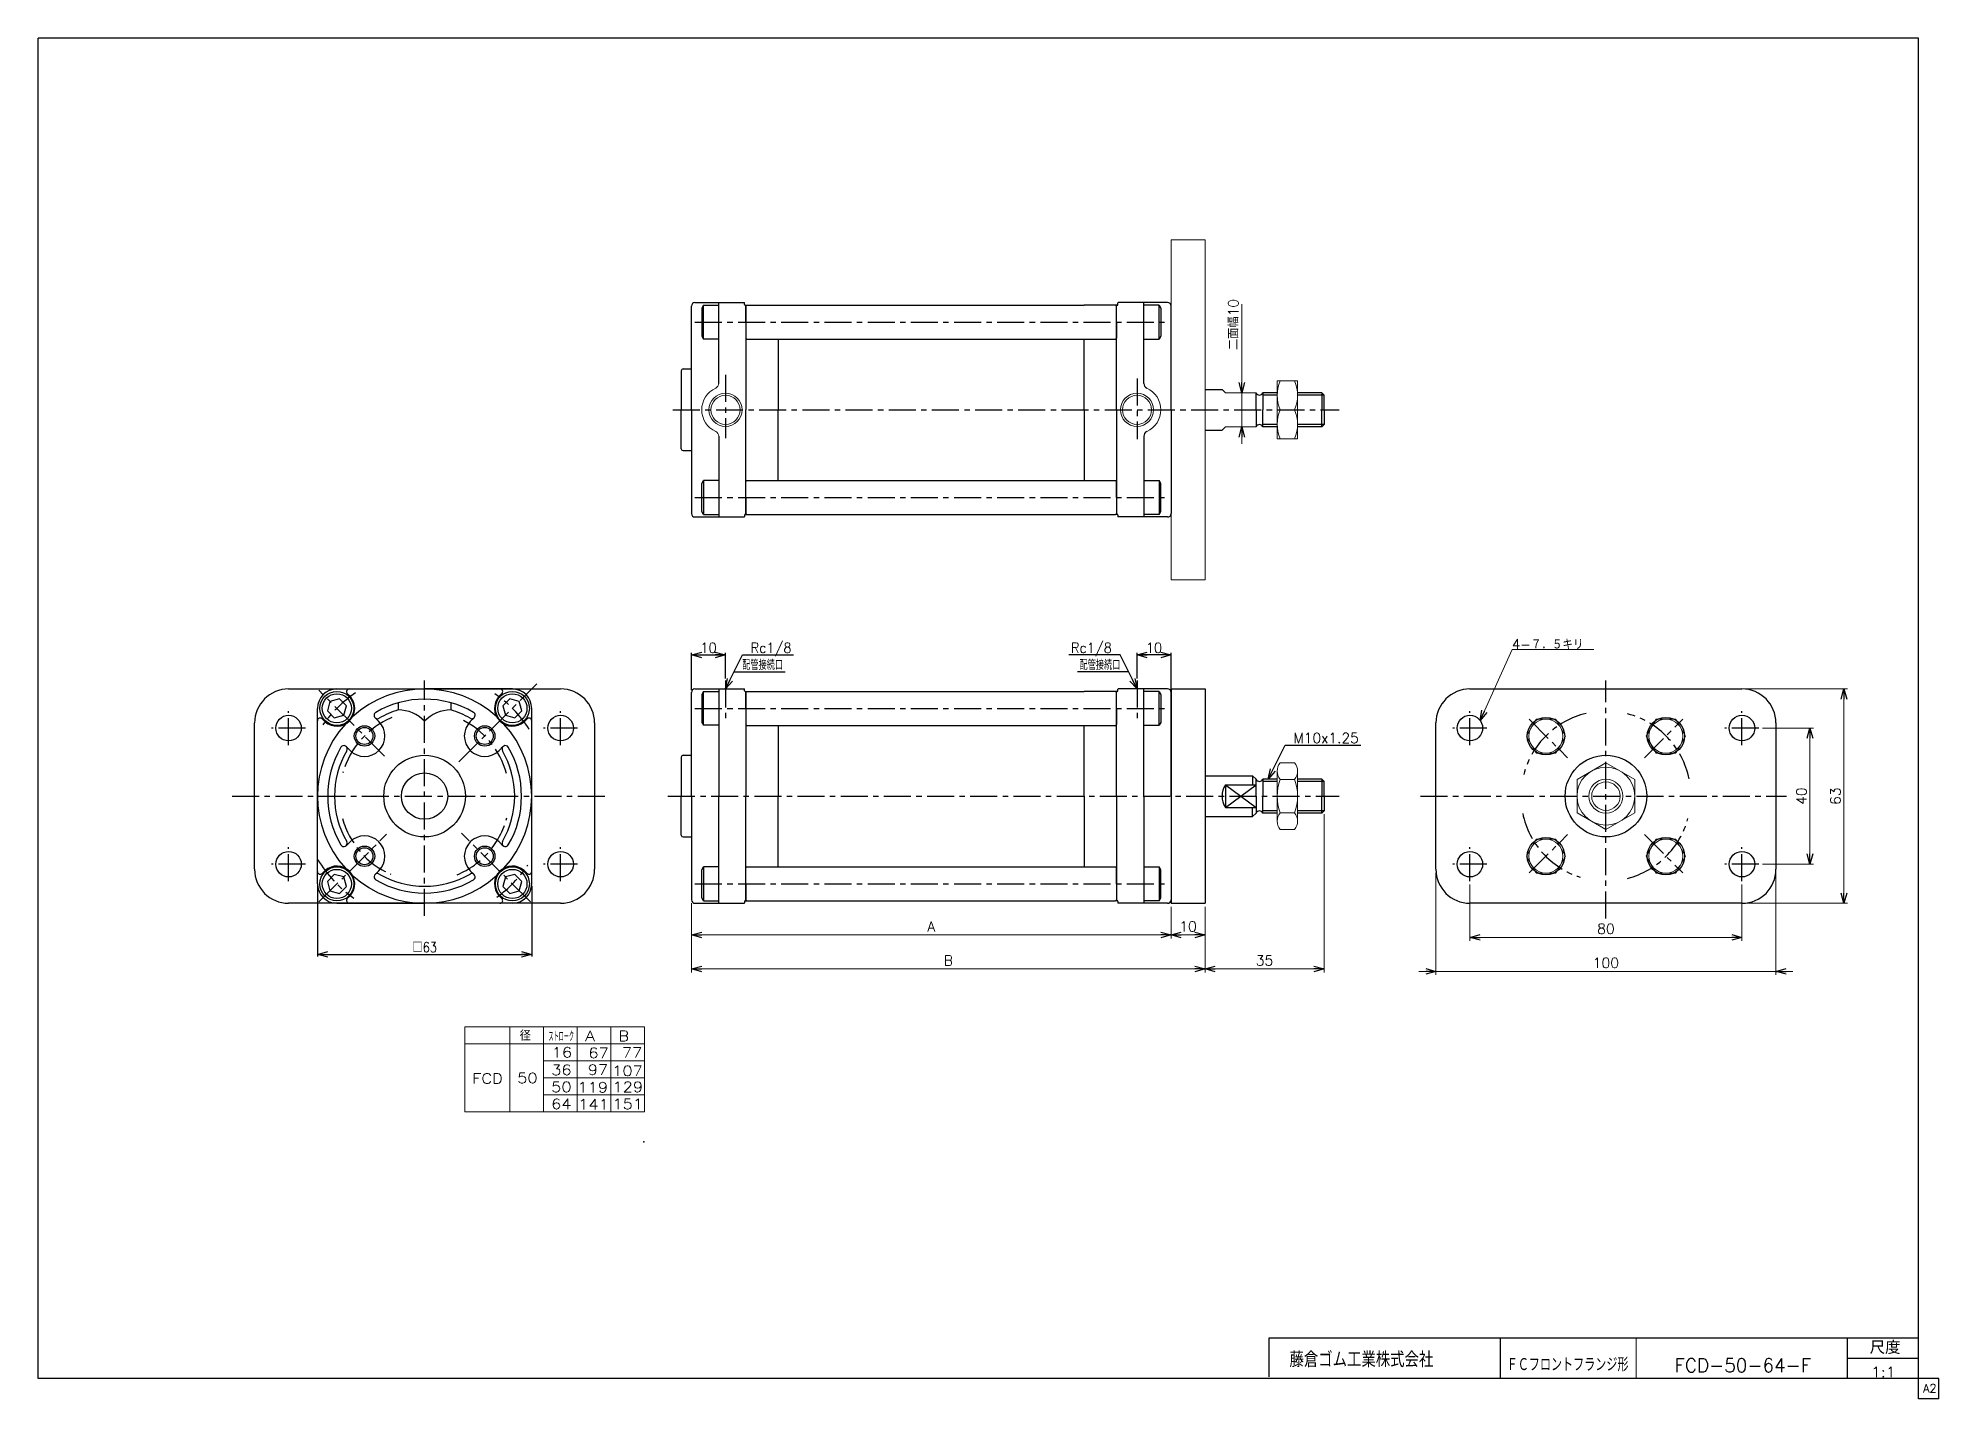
# Model space of a CAD drawing. Header units: millimetres. Extents: x -272 to 287, y -200 to 200.
import ezdxf
from ezdxf.enums import TextEntityAlignment as Align

# ---------------------------------------------------------------- set-up
doc = ezdxf.new("R2010")
doc.units = ezdxf.units.MM
doc.header["$LTSCALE"] = 0.25
doc.header["$PDSIZE"] = 1
doc.linetypes.add('CENTER', pattern=[50.8, 31.75, -6.35, 6.35, -6.35])
doc.layers.add('ZUWAKU', color=7, linetype='Continuous')
doc.styles.add('FdaStyle0', font='txt.shx', dxfattribs={"bigfont": 'bigfont'})
doc.dimstyles.new('DaDimRotatedStyle', dxfattribs={"dimtxt": 3, "dimasz": 3.000002, "dimexe": 1, "dimexo": 1, "dimgap": 1, "dimtad": 3, "dimdsep": 46, "dimtxsty": 'FdaStyle0', "dimblk1": 'OPEN30', "dimblk2": 'OPEN30', "dimsah": 1, "dimcen": 0.09, "dimclrd": 4, "dimclre": 4, "dimclrt": 4, "dimadec": 0, "dimazin": 2, "dimtfac": 1, "dimtdec": 4, "dimtmove": 0, "dimatfit": 0, "dimfxl": 1, "dimarcsym": 0})

msp = doc.modelspace()

# ---------------------------------------------------------------- texts
at = {"color": 4, "style": 'FdaStyle0'}
for s, height, width, p, p2 in [('Rc1/8', 3, 0.8, (-62.43, 19.282), (-50.43, 19.282)), ('Rc1/8', 3, 0.8, (31.77, 19.282), (43.77, 19.282)), ('10', 3, 0.8, (-77.23, 19.282), (-72.43, 19.282)), ('配管接続口', 3, 0.666667, (-64.93, 14.282), (-52.93, 14.282)), ('配管接続口', 3, 0.666667, (34.27, 14.282), (46.27, 14.282)), ('10', 3, 0.8, (53.77, 19.282), (58.57, 19.282)), ('M10x1.25', 3, 0.8, (97.181, -7.218), (116.381, -7.218)), ('□63', 3, 0.75, (-161.92, -68.718), (-154.72, -68.718)), ('   径', 3, 0.952381, (-139.068, -94.665), (-127.068, -94.665)), ('ストローク', 3, 0.416667, (-121.883, -94.917), (-114.383, -94.917)), ('ＦＣフロントフランジ形', 4, 0.619377, (159.889, -191.883), (195.689, -191.883)), ('FCD-50-64-F', 4, 0.820408, (209.202, -192.102), (249.402, -192.102)), ('1:1', 3, 0.8, (267.026, -193.595), (274.226, -193.595))]:
    msp.add_text(s, height=height, dxfattribs=dict(at, width=width)).set_placement(p, p2, align=Align.FIT)
for s, p, p2 in [('A', (-111.157, -94.793), (-108.157, -94.793)), ('B', (-101.258, -94.793), (-98.258, -94.793)), ('16', (-120.953, -99.619), (-114.953, -99.619)), ('67', (-110.17, -99.793), (-104.17, -99.793)), ('77', (-100.309, -99.687), (-94.309, -99.687)), ('FCD', (-144.309, -107.293), (-135.309, -107.293)), ('50', (-131.08, -107.167), (-125.08, -107.167)), ('36', (-121.082, -104.793), (-115.082, -104.793)), ('97', (-110.342, -104.721), (-104.342, -104.721)), ('107', (-103.144, -105.06), (-94.144, -105.06)), ('50', (-121.109, -109.793), (-115.109, -109.793)), ('64', (-121.109, -114.793), (-115.109, -114.793)), ('119', (-113.36, -109.894), (-104.36, -109.894)), ('129', (-103.082, -109.793), (-94.082, -109.793)), ('151', (-103.082, -114.793), (-94.082, -114.793)), ('141', (-113.152, -114.894), (-104.152, -114.894))]:
    msp.add_text(s, height=3, dxfattribs=at).set_placement(p, p2, align=Align.FIT)
at = {"layer": 'ZUWAKU', "color": 4, "style": 'FdaStyle0'}
for s, height, width, p, p2 in [('尺度', 3.8, 0.749175, (266.615, -186.78), (275.695, -186.78)), ('藤倉ゴム工業株式会社', 4.5, 0.652778, (96.013, -190.657), (138.313, -190.657))]:
    msp.add_text(s, height=height, dxfattribs=dict(at, width=width)).set_placement(p, p2, align=Align.FIT)
at = {"layer": 'ZUWAKU', "color": 7, "style": 'FdaStyle0', "width": 0.8}
msp.add_text('A2', height=2.5, dxfattribs=at).set_placement((282.307, -198.125), (286.307, -198.125), align=Align.FIT)

# ---------------------------------------------------------------- blocks, each defined once
blk = doc.blocks.new('_OPEN30')
at = {"color": 0, "linetype": 'ByBlock', "lineweight": -2}
for p, q in [((-1, 0.267949), (0, 0)), ((0, 0), (-1, -0.267949)), ((0, 0), (-1, 0))]:
    blk.add_line(p, q, dxfattribs=at)
blk = doc.blocks.new('DC_GROUP_Φ50_1')
at = {"color": 4, "linetype": 'Continuous', "lineweight": 13}
for p, q in [((92.39, -15.46), (92.39, -30.18)), ((93.29, -13), (97.49, -13)), ((98.39, -15.46), (98.39, -30.18)), ((97.49, -17.91), (93.29, -17.91)), ((93.29, -27.73), (97.49, -27.73)), ((93.29, -32.63), (97.49, -32.63))]:
    blk.add_line(p, q, dxfattribs=at)
for centre, radius, start, end in [((96.17, -15.46), 3.78, 139.5701, 220.4299), ((94.61, -15.46), 3.78, 319.5701, 40.4299), ((106.17, -22.82), 13.78, 159.1359, 200.8641), ((84.61, -22.82), 13.78, 339.1359, 20.8641), ((96.17, -30.18), 3.78, 139.5701, 220.4299), ((94.61, -30.18), 3.78, 319.5701, 40.4299)]:
    blk.add_arc(centre, radius, start, end, dxfattribs=at)
blk = doc.blocks.new('DC_GROUP_Φ50_2')
at = {"color": 4, "linetype": 'Continuous', "lineweight": 13}
for p, q in [((189.06, -13), (180.56, -17.91)), ((197.56, -17.91), (189.06, -13)), ((180.56, -17.91), (180.56, -27.73)), ((197.56, -27.73), (197.56, -17.91)), ((180.56, -27.73), (189.06, -32.63)), ((189.06, -32.63), (197.56, -27.73))]:
    blk.add_line(p, q, dxfattribs=at)
for radius in [8.5, 5, 4.19]:
    blk.add_circle((189.06, -22.82), radius, dxfattribs=at)
blk = doc.blocks.new('DC_GROUP_Φ50_3')
at = {"color": 4, "linetype": 'Continuous', "lineweight": 13}
for p, q in [((168.54, -0.18), (165.66, -5.18)), ((165.66, -5.18), (168.54, -10.18)), ((174.32, -0.18), (168.54, -0.18)), ((177.21, -5.18), (174.32, -0.18)), ((174.32, -10.18), (177.21, -5.18)), ((168.54, -10.18), (174.32, -10.18))]:
    blk.add_line(p, q, dxfattribs=at)
blk.add_circle((171.43, -5.18), 5, dxfattribs=at)
blk = doc.blocks.new('DC_GROUP_Φ50_4')
at = {"color": 4, "linetype": 'Continuous', "lineweight": 13}
for p, q in [((168.54, -35.45), (165.66, -40.45)), ((174.32, -35.45), (168.54, -35.45)), ((177.21, -40.45), (174.32, -35.45)), ((165.66, -40.45), (168.54, -45.45)), ((174.32, -45.45), (177.21, -40.45)), ((168.54, -45.45), (174.32, -45.45))]:
    blk.add_line(p, q, dxfattribs=at)
blk.add_circle((171.43, -40.45), 5, dxfattribs=at)
blk = doc.blocks.new('DC_GROUP_Φ50_5')
at = {"color": 4, "linetype": 'Continuous', "lineweight": 13}
for p, q in [((203.81, -35.45), (200.92, -40.45)), ((209.59, -35.45), (203.81, -35.45)), ((212.47, -40.45), (209.59, -35.45)), ((200.92, -40.45), (203.81, -45.45)), ((209.59, -45.45), (212.47, -40.45)), ((203.81, -45.45), (209.59, -45.45))]:
    blk.add_line(p, q, dxfattribs=at)
blk.add_circle((206.7, -40.45), 5, dxfattribs=at)
blk = doc.blocks.new('DC_GROUP_Φ50_6')
at = {"color": 4, "linetype": 'Continuous', "lineweight": 13}
for p, q in [((203.81, -0.18), (200.92, -5.18)), ((200.92, -5.18), (203.81, -10.18)), ((209.59, -0.18), (203.81, -0.18)), ((212.47, -5.18), (209.59, -0.18)), ((209.59, -10.18), (212.47, -5.18)), ((203.81, -10.18), (209.59, -10.18))]:
    blk.add_line(p, q, dxfattribs=at)
blk.add_circle((206.7, -5.18), 5, dxfattribs=at)
blk = doc.blocks.new('*D7')
at = {"color": 4, "linetype": 'Continuous', "lineweight": 13}
for p, q in [((149.06, -48.82), (149.06, -65.32)), ((229.06, -48.82), (229.06, -65.32)), ((149.06, -64.32), (229.06, -64.32))]:
    blk.add_line(p, q, dxfattribs=at)
at = {"color": 4, "xscale": 3.000002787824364, "yscale": 2.999989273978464}
for p, rotation in [((149.06, -64.32), 180), ((229.06, -64.32), 360)]:
    blk.add_blockref('_OPEN30', p, dxfattribs=dict(at, rotation=rotation))
at = {"color": 4, "insert": (189.06, -63.32), "char_height": 3, "width": 11.25, "attachment_point": 8, "style": 'FdaStyle0'}
blk.add_mtext('\\T1.00;80', dxfattribs=at)
blk = doc.blocks.new('*D8')
at = {"color": 4, "linetype": 'Continuous', "lineweight": 13}
for p, q in [((235.06, -2.82), (250.06, -2.82)), ((249.06, -42.82), (249.06, -2.82)), ((235.06, -42.82), (250.06, -42.82))]:
    blk.add_line(p, q, dxfattribs=at)
at = {"color": 4, "xscale": 3.000002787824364, "yscale": 2.999989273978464}
for p, rotation in [((249.06, -2.82), 90), ((249.06, -42.82), 270)]:
    blk.add_blockref('_OPEN30', p, dxfattribs=dict(at, rotation=rotation))
at = {"color": 4, "insert": (248.06, -22.82), "char_height": 3, "width": 11.25, "attachment_point": 8, "rotation": 90, "style": 'FdaStyle0'}
blk.add_mtext('\\T1.00;40', dxfattribs=at)
blk = doc.blocks.new('*D9')
at = {"color": 4, "linetype": 'Continuous', "lineweight": 13}
for p, q in [((230.06, 8.68), (260.06, 8.68)), ((259.06, -54.32), (259.06, 8.68)), ((230.06, -54.32), (260.06, -54.32))]:
    blk.add_line(p, q, dxfattribs=at)
at = {"color": 4, "xscale": 3.000002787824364, "yscale": 2.999989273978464}
for p, rotation in [((259.06, 8.68), 90), ((259.06, -54.32), 270)]:
    blk.add_blockref('_OPEN30', p, dxfattribs=dict(at, rotation=rotation))
at = {"color": 4, "insert": (258.06, -22.82), "char_height": 3, "width": 11.25, "attachment_point": 8, "rotation": 90, "style": 'FdaStyle0'}
blk.add_mtext('\\T1.00;63', dxfattribs=at)
blk = doc.blocks.new('DA_IMAGEDIMGROUP_1')
at = {"color": 4, "linetype": 'Continuous', "lineweight": 13}
for p, q in [((139.06, -45.32), (139.06, -75.32)), ((239.06, -45.32), (239.06, -75.32)), ((134.06, -74.32), (139.06, -74.32)), ((139.06, -74.32), (239.06, -74.32)), ((244.06, -74.32), (239.06, -74.32))]:
    blk.add_line(p, q, dxfattribs=at)
at = {"color": 4, "xscale": 3.000002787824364, "yscale": 2.999989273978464}
for p, rotation in [((139.06, -74.32), 360), ((239.06, -74.32), 180)]:
    blk.add_blockref('_OPEN30', p, dxfattribs=dict(at, rotation=rotation))
at = {"color": 4, "insert": (189.06, -73.32), "char_height": 3, "width": 15, "attachment_point": 8, "style": 'FdaStyle0'}
blk.add_mtext('\\T1.00;100', dxfattribs=at)
blk = doc.blocks.new('*D11')
at = {"color": 4, "linetype": 'Continuous', "lineweight": 13}
for p, q in [((-79.83, -54.32), (-79.83, -64.62)), ((61.17, -55.32), (61.17, -64.62)), ((-79.83, -63.62), (61.17, -63.62))]:
    blk.add_line(p, q, dxfattribs=at)
at = {"color": 4, "xscale": 3.000002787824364, "yscale": 2.999989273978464}
for p, rotation in [((-79.83, -63.62), 180), ((61.17, -63.62), 360)]:
    blk.add_blockref('_OPEN30', p, dxfattribs=dict(at, rotation=rotation))
at = {"color": 4, "insert": (-9.33, -62.62), "char_height": 3, "width": 7.5, "attachment_point": 8, "style": 'FdaStyle0'}
blk.add_mtext('\\T1.00;A', dxfattribs=at)
blk = doc.blocks.new('*D12')
at = {"color": 4, "linetype": 'Continuous', "lineweight": 13}
for p, q in [((61.17, -55.32), (61.17, -64.62)), ((71.17, -55.32), (71.17, -64.62)), ((61.17, -63.62), (71.17, -63.62))]:
    blk.add_line(p, q, dxfattribs=at)
at = {"color": 4, "xscale": 3.000002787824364, "yscale": 2.999989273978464}
for p, rotation in [((61.17, -63.62), 180), ((71.17, -63.62), 360)]:
    blk.add_blockref('_OPEN30', p, dxfattribs=dict(at, rotation=rotation))
at = {"color": 4, "insert": (66.17, -62.62), "char_height": 3, "width": 11.25, "attachment_point": 8, "style": 'FdaStyle0'}
blk.add_mtext('\\T1.00;10', dxfattribs=at)
blk = doc.blocks.new('*D13')
at = {"color": 4, "linetype": 'Continuous', "lineweight": 13}
for p, q in [((-79.83, -54.32), (-79.83, -74.62)), ((71.17, -55.32), (71.17, -74.62)), ((-79.83, -73.62), (71.17, -73.62))]:
    blk.add_line(p, q, dxfattribs=at)
at = {"color": 4, "xscale": 3.000002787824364, "yscale": 2.999989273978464}
for p, rotation in [((-79.83, -73.62), 180), ((71.17, -73.62), 360)]:
    blk.add_blockref('_OPEN30', p, dxfattribs=dict(at, rotation=rotation))
at = {"color": 4, "insert": (-4.33, -72.62), "char_height": 3, "width": 7.5, "attachment_point": 8, "style": 'FdaStyle0'}
blk.add_mtext('\\T1.00;B', dxfattribs=at)
blk = doc.blocks.new('*D14')
at = {"color": 4, "linetype": 'Continuous', "lineweight": 13}
for p, q in [((106.17, -28.14), (106.17, -74.62)), ((71.17, -55.32), (71.17, -74.62)), ((71.17, -73.62), (106.17, -73.62))]:
    blk.add_line(p, q, dxfattribs=at)
at = {"color": 4, "xscale": 3.000002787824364, "yscale": 2.999989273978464}
for p, rotation in [((71.17, -73.62), 180), ((106.17, -73.62), 360)]:
    blk.add_blockref('_OPEN30', p, dxfattribs=dict(at, rotation=rotation))
at = {"color": 4, "insert": (88.67, -72.62), "char_height": 3, "width": 11.25, "attachment_point": 8, "style": 'FdaStyle0'}
blk.add_mtext('\\T1.00;35', dxfattribs=at)
blk = doc.blocks.new('DC_GROUP_Φ50_7')
at = {"color": 4, "linetype": 'Continuous', "lineweight": 13}
for p, q in [((152.11, -0.62), (161.46, 20.31)), ((161.46, 20.31), (185.46, 20.31))]:
    blk.add_line(p, q, dxfattribs=at)
at = {"color": 4, "xscale": 3.000002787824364, "yscale": 2.999989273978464, "rotation": 245.931555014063}
blk.add_blockref('_OPEN30', (152.11, -0.62), dxfattribs=at)
at = {"color": 4, "style": 'FdaStyle0', "width": 0.875}
blk.add_text('4-７．５キリ', height=3, dxfattribs=at).set_placement((161.46, 20.31), (182.46, 20.31), align=Align.FIT)
blk = doc.blocks.new('DC_GROUP_Φ50_8')
at = {"color": 4, "linetype": 'Continuous', "lineweight": 13}
for p, q in [((98.39, 99.22), (92.39, 99.22)), ((92.39, 99.22), (92.39, 82.22)), ((98.39, 82.22), (98.39, 99.22)), ((93.29, 90.72), (97.5, 90.72)), ((92.39, 82.22), (98.39, 82.22))]:
    blk.add_line(p, q, dxfattribs=at)
for centre, start, end in [((102.84, 94.97), 156.0093, 203.9907), ((87.95, 94.97), 336.0093, 23.9907), ((102.84, 86.47), 156.0093, 203.9907), ((87.95, 86.47), 336.0093, 23.9907)]:
    blk.add_arc(centre, 10.45, start, end, dxfattribs=at)
blk = doc.blocks.new('DA_IMAGEDIMGROUP_2')
at = {"color": 4, "linetype": 'Continuous', "lineweight": 13}
for p, q in [((82, 121.78), (82, 95.72)), ((82, 85.72), (82, 95.72)), ((82, 80.72), (82, 85.72))]:
    blk.add_line(p, q, dxfattribs=at)
at = {"color": 4, "xscale": 3.000002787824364, "yscale": 2.999989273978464}
for p, rotation in [((82, 95.72), 270), ((82, 85.72), 90)]:
    blk.add_blockref('_OPEN30', p, dxfattribs=dict(at, rotation=rotation))
at = {"color": 4, "insert": (81, 108.28), "char_height": 3, "width": 22.5, "attachment_point": 7, "rotation": 90, "style": 'FdaStyle0'}
blk.add_mtext('\\T1.00;二面幅10', dxfattribs=at)

# ---------------------------------------------------------------- dimensions: what is measured, and where the dimension line sits
at = {"linetype": 'Continuous', "lineweight": 13}
for base, p1, p2, picture, middle in [((259.065, 8.682), (229.065, -54.318), (229.065, 8.682), '*D9', (259.065, -22.818)), ((249.065, -2.818), (234.065, -42.818), (234.065, -2.818), '*D8', (249.065, -22.818))]:
    dim = msp.add_linear_dim(base=base, p1=p1, p2=p2, angle=90, dimstyle='DaDimRotatedStyle', override={"dimtxt": 3, "dimasz": 3.000002, "dimexe": 1, "dimexo": 1, "dimgap": 1, "dimtad": 3, "dimtih": 0, "dimtoh": 0, "dimdec": 2, "dimzin": 8, "dimtxsty": 'FdaStyle0', "dimblk1": 'OPEN30', "dimblk2": 'OPEN30', "dimsah": 1, "dimclrd": 4, "dimclre": 4, "dimclrt": 4, "dimazin": 2, "dimtofl": 1, "dimatfit": 0, "dimtolj": 0, "dimtzin": 8}, dxfattribs=at)
    dim.commit()
    dim.dimension.update_dxf_attribs({"geometry": picture, "text_midpoint": middle})
for base, p1, p2, picture, middle in [((106.17, -73.618), (71.17, -54.318), (106.17, -27.143), '*D14', (88.67, -73.618)), ((229.065, -64.318), (149.065, -47.818), (229.065, -47.818), '*D7', (189.065, -64.318)), ((71.17, -63.618), (61.17, -54.318), (71.17, -54.318), '*D12', (66.17, -63.618))]:
    dim = msp.add_linear_dim(base=base, p1=p1, p2=p2, dimstyle='DaDimRotatedStyle', override={"dimtxt": 3, "dimasz": 3.000002, "dimexe": 1, "dimexo": 1, "dimgap": 1, "dimtad": 3, "dimtih": 0, "dimtoh": 0, "dimdec": 2, "dimzin": 8, "dimtxsty": 'FdaStyle0', "dimblk1": 'OPEN30', "dimblk2": 'OPEN30', "dimsah": 1, "dimclrd": 4, "dimclre": 4, "dimclrt": 4, "dimazin": 2, "dimtofl": 1, "dimatfit": 0, "dimtolj": 0, "dimtzin": 8}, dxfattribs=at)
    dim.commit()
    dim.dimension.update_dxf_attribs({"geometry": picture, "text_midpoint": middle})
for base, p2, text, picture, middle in [((61.17, -63.618), (61.17, -54.318), 'A', '*D11', (-9.33, -63.618)), ((71.17, -73.618), (71.17, -54.318), 'B', '*D13', (-4.33, -73.618))]:
    dim = msp.add_linear_dim(base=base, p1=(-79.83, -53.318), p2=p2, text=text, dimstyle='DaDimRotatedStyle', override={"dimtxt": 3, "dimasz": 3.000002, "dimexe": 1, "dimexo": 1, "dimgap": 1, "dimtad": 3, "dimtih": 0, "dimtoh": 0, "dimdec": 2, "dimzin": 8, "dimtxsty": 'FdaStyle0', "dimblk1": 'OPEN30', "dimblk2": 'OPEN30', "dimsah": 1, "dimclrd": 4, "dimclre": 4, "dimclrt": 4, "dimazin": 2, "dimtofl": 1, "dimatfit": 0, "dimtolj": 0, "dimtzin": 8}, dxfattribs=at)
    dim.commit()
    dim.dimension.update_dxf_attribs({"geometry": picture, "text_midpoint": middle})

# ---------------------------------------------------------------- linework, layer by layer
at = {"color": 4, "linetype": 'Continuous', "lineweight": 13}
for p, q in [((61.17, 40.725), (61.17, 140.725)), ((71.17, 140.725), (61.17, 140.725)), ((71.17, 40.725), (71.17, 140.725)), ((77.17, 95.725), (76.17, 96.725)), ((86.17, 95.725), (77.17, 95.725)), ((92.391, 95.725), (92.391, 85.725)), ((76.17, 84.725), (77.17, 85.725)), ((86.17, 85.725), (77.17, 85.725)), ((71.17, 40.725), (61.17, 40.725)), ((92.391, -17.818), (92.391, -27.818)), ((-146.491, -90.583), (-93.686, -90.583)), ((-146.491, -90.583), (-146.491, -115.583)), ((-133.281, -90.583), (-133.281, -115.583)), ((-123.382, -90.583), (-123.382, -115.583)), ((-113.484, -90.583), (-113.484, -115.583)), ((-103.585, -90.583), (-103.585, -115.583)), ((-93.686, -90.583), (-93.686, -115.583)), ((-146.491, -95.583), (-93.686, -95.583)), ((-123.382, -100.583), (-93.686, -100.583)), ((-123.359, -105.583), (-93.686, -105.583)), ((-123.382, -110.583), (-93.686, -110.583)), ((-146.491, -115.583), (-93.686, -115.583))]:
    msp.add_line(p, q, dxfattribs=at)
at = {"color": 4, "linetype": 'Continuous', "lineweight": 25}
for p, q in [((-79.83, 102.725), (-79.83, 121.225)), ((-79.83, 90.725), (-79.83, 121.225)), ((-79.83, 102.725), (-79.83, 121.225)), ((-79.83, 90.725), (-79.83, 121.225)), ((-78.83, 122.225), (-64.33, 122.225)), ((-78.83, 122.225), (-71.83, 122.225)), ((-78.83, 122.225), (-64.33, 122.225)), ((-78.83, 122.225), (-71.83, 122.225)), ((-76.325, 121.511), (-76.83, 120.638)), ((-76.325, 121.511), (-76.83, 120.638)), ((-76.83, 120.638), (-76.83, 112.412)), ((-76.83, 120.638), (-76.83, 112.412)), ((-76.325, 121.511), (-71.83, 121.511)), ((-76.325, 111.538), (-76.325, 121.511)), ((-76.325, 121.511), (-71.83, 121.511)), ((-76.325, 111.538), (-76.325, 121.511)), ((-71.83, 98.471), (-71.83, 122.298)), ((-71.83, 122.225), (-64.33, 122.225)), ((-71.83, 122.225), (-64.33, 122.225)), ((-64.23, 121.675), (-64.23, 122.125)), ((-64.23, 121.675), (-64.23, 122.125)), ((-64.23, 121.675), (-64.23, 122.125)), ((-64.23, 121.675), (-64.23, 122.125)), ((-64.03, 121.475), (-54.33, 121.475)), ((-64.03, 121.475), (-63.58, 121.475)), ((-64.03, 121.475), (-54.33, 121.475)), ((-64.03, 121.475), (-63.58, 121.475)), ((-63.83, 121.475), (-63.83, 90.725)), ((-63.53, 121.475), (-63.83, 121.175)), ((-63.83, 121.475), (-63.83, 90.725)), ((-63.53, 121.475), (-63.83, 121.175)), ((-63.83, 116.525), (-63.83, 121.225)), ((-63.83, 116.525), (-63.83, 121.225)), ((-54.33, 121.475), (35.67, 121.475)), ((-54.33, 121.475), (35.67, 121.475)), ((45.37, 121.475), (35.67, 121.475)), ((45.37, 121.475), (35.67, 121.475)), ((45.17, 121.175), (44.87, 121.475)), ((45.17, 121.175), (44.87, 121.475)), ((45.37, 121.475), (44.92, 121.475)), ((45.37, 121.475), (44.92, 121.475)), ((45.17, 90.725), (45.17, 121.475)), ((45.17, 90.725), (45.17, 121.475)), ((45.17, 116.525), (45.17, 121.225)), ((45.17, 116.525), (45.17, 121.225)), ((45.57, 121.675), (45.57, 122.125)), ((45.57, 121.675), (45.57, 122.125)), ((45.57, 121.675), (45.57, 122.125)), ((45.57, 121.675), (45.57, 122.125)), ((60.17, 122.225), (45.67, 122.225)), ((53.17, 122.225), (45.67, 122.225)), ((60.17, 122.225), (45.67, 122.225)), ((53.17, 122.225), (45.67, 122.225)), ((53.17, 98.471), (53.17, 122.298)), ((53.17, 98.471), (53.17, 122.298)), ((60.17, 122.225), (53.17, 122.225)), ((60.17, 122.225), (53.17, 122.225)), ((57.666, 121.511), (53.17, 121.511)), ((57.666, 121.511), (53.17, 121.511)), ((57.666, 121.511), (58.17, 120.638)), ((57.666, 111.538), (57.666, 121.511)), ((57.666, 121.511), (58.17, 120.638)), ((57.666, 111.538), (57.666, 121.511)), ((58.17, 120.638), (58.17, 112.412)), ((58.17, 120.638), (58.17, 112.412)), ((61.17, 102.725), (61.17, 121.225)), ((61.17, 90.725), (61.17, 121.225)), ((61.17, 102.725), (61.17, 121.225)), ((61.17, 90.725), (61.17, 121.225)), ((61.17, 90.725), (61.17, 121.225)), ((-76.83, 112.412), (-76.325, 111.538)), ((-76.83, 112.412), (-76.325, 111.538)), ((-63.83, 116.525), (-63.83, 111.825)), ((-63.83, 116.525), (-63.83, 111.825)), ((-63.53, 111.525), (-63.83, 111.825)), ((-63.53, 111.525), (-63.83, 111.825)), ((44.87, 111.525), (45.17, 111.825)), ((44.87, 111.525), (45.17, 111.825)), ((45.17, 116.525), (45.17, 111.825)), ((45.17, 116.525), (45.17, 111.825)), ((58.17, 112.412), (57.666, 111.538)), ((58.17, 112.412), (57.666, 111.538)), ((-71.83, 111.538), (-76.325, 111.538)), ((-71.83, 111.538), (-76.325, 111.538)), ((-63.53, 111.525), (44.87, 111.525)), ((-63.53, 111.525), (44.87, 111.525)), ((-54.33, 111.525), (-54.33, 90.725)), ((-54.33, 111.525), (-54.33, 90.725)), ((35.67, 90.725), (35.67, 111.525)), ((35.67, 90.725), (35.67, 111.525)), ((53.17, 111.538), (57.666, 111.538)), ((53.17, 111.538), (57.666, 111.538)), ((-82.83, 102.225), (-82.83, 90.725)), ((-82.83, 102.225), (-82.83, 90.725)), ((-82.33, 102.725), (-79.83, 102.725)), ((-82.33, 102.725), (-79.83, 102.725)), ((71.17, 96.725), (76.17, 96.725)), ((86.17, 90.725), (86.17, 95.725)), ((86.17, 90.725), (86.17, 95.725)), ((92.391, 95.725), (88.17, 95.725)), ((88.17, 95.725), (88.17, 90.725)), ((92.391, 95.725), (88.17, 95.725)), ((88.17, 95.725), (88.17, 90.725)), ((92.391, 95.05), (88.17, 95.05)), ((92.391, 95.05), (88.17, 95.05)), ((105.495, 95.725), (98.391, 95.725)), ((106.17, 95.05), (98.391, 95.05)), ((105.495, 95.725), (100.391, 95.725)), ((106.17, 95.05), (100.391, 95.05)), ((106.17, 95.05), (105.495, 95.725)), ((105.495, 95.725), (105.495, 90.725)), ((106.17, 95.05), (105.495, 95.725)), ((105.495, 95.725), (105.495, 90.725)), ((106.17, 90.725), (106.17, 95.05)), ((106.17, 90.725), (106.17, 95.05)), ((-82.83, 79.225), (-82.83, 90.725)), ((-82.83, 79.225), (-82.83, 90.725)), ((-79.83, 90.725), (-79.83, 60.225)), ((-79.83, 90.725), (-79.83, 60.225)), ((-63.83, 59.975), (-63.83, 90.725)), ((-63.83, 59.975), (-63.83, 90.725)), ((-54.33, 69.925), (-54.33, 90.725)), ((-54.33, 69.925), (-54.33, 90.725)), ((35.67, 90.725), (35.67, 69.925)), ((35.67, 90.725), (35.67, 69.925)), ((45.17, 90.725), (45.17, 59.975)), ((45.17, 90.725), (45.17, 59.975)), ((61.17, 90.725), (61.17, 60.225)), ((61.17, 90.725), (61.17, 60.225)), ((61.17, 90.725), (61.17, 60.225)), ((86.17, 90.725), (86.17, 85.725)), ((86.17, 90.725), (86.17, 85.725)), ((88.17, 85.725), (88.17, 90.725)), ((88.17, 85.725), (88.17, 90.725)), ((105.495, 85.725), (105.495, 90.725)), ((105.495, 85.725), (105.495, 90.725)), ((106.17, 90.725), (106.17, 86.4)), ((106.17, 90.725), (106.17, 86.4)), ((71.17, 84.725), (76.17, 84.725)), ((92.391, 86.4), (88.17, 86.4)), ((92.391, 86.4), (88.17, 86.4)), ((92.391, 85.725), (88.17, 85.725)), ((92.391, 85.725), (88.17, 85.725)), ((106.17, 86.4), (98.391, 86.4)), ((105.495, 85.725), (98.391, 85.725)), ((106.17, 86.4), (100.391, 86.4)), ((105.495, 85.725), (100.391, 85.725)), ((106.17, 86.4), (105.495, 85.725)), ((106.17, 86.4), (105.495, 85.725)), ((-82.33, 78.725), (-79.83, 78.725)), ((-82.33, 78.725), (-79.83, 78.725)), ((-71.83, 82.979), (-71.83, 59.151)), ((53.17, 82.979), (53.17, 59.151)), ((53.17, 82.979), (53.17, 59.151)), ((-76.83, 69.038), (-76.325, 69.911)), ((-76.83, 69.038), (-76.325, 69.911)), ((-76.83, 60.812), (-76.83, 69.038)), ((-76.83, 60.812), (-76.83, 69.038)), ((-71.83, 69.911), (-76.325, 69.911)), ((-76.325, 69.911), (-76.325, 59.938)), ((-71.83, 69.911), (-76.325, 69.911)), ((-76.325, 69.911), (-76.325, 59.938)), ((-63.53, 69.925), (-63.83, 69.625)), ((-63.53, 69.925), (-63.83, 69.625)), ((-63.83, 64.925), (-63.83, 69.625)), ((-63.83, 64.925), (-63.83, 69.625)), ((-63.53, 69.925), (44.87, 69.925)), ((-63.53, 69.925), (44.87, 69.925)), ((44.87, 69.925), (45.17, 69.625)), ((44.87, 69.925), (45.17, 69.625)), ((45.17, 64.925), (45.17, 69.625)), ((45.17, 64.925), (45.17, 69.625)), ((53.17, 69.911), (57.666, 69.911)), ((53.17, 69.911), (57.666, 69.911)), ((58.17, 69.038), (57.666, 69.911)), ((57.666, 69.911), (57.666, 59.938)), ((58.17, 69.038), (57.666, 69.911)), ((57.666, 69.911), (57.666, 59.938)), ((58.17, 60.812), (58.17, 69.038)), ((58.17, 60.812), (58.17, 69.038)), ((-63.83, 64.925), (-63.83, 60.225)), ((-63.83, 64.925), (-63.83, 60.225)), ((45.17, 64.925), (45.17, 60.225)), ((45.17, 64.925), (45.17, 60.225)), ((-78.83, 59.225), (-71.83, 59.225)), ((-78.83, 59.225), (-71.83, 59.225)), ((-76.325, 59.938), (-76.83, 60.812)), ((-76.325, 59.938), (-76.83, 60.812)), ((-76.325, 59.938), (-71.83, 59.938)), ((-76.325, 59.938), (-71.83, 59.938)), ((-71.83, 59.225), (-64.33, 59.225)), ((-71.83, 59.225), (-64.33, 59.225)), ((-64.23, 59.775), (-64.23, 59.325)), ((-64.23, 59.775), (-64.23, 59.325)), ((-64.03, 59.975), (-63.58, 59.975)), ((-64.03, 59.975), (-63.58, 59.975)), ((-63.53, 59.925), (-63.83, 60.225)), ((-63.53, 59.925), (-63.83, 60.225)), ((-63.53, 59.925), (44.87, 59.925)), ((-63.53, 59.925), (44.87, 59.925)), ((45.17, 60.225), (44.87, 59.925)), ((45.17, 60.225), (44.87, 59.925)), ((45.37, 59.975), (44.92, 59.975)), ((45.37, 59.975), (44.92, 59.975)), ((45.57, 59.775), (45.57, 59.325)), ((45.57, 59.775), (45.57, 59.325)), ((53.17, 59.225), (45.67, 59.225)), ((53.17, 59.225), (45.67, 59.225)), ((57.666, 59.938), (53.17, 59.938)), ((57.666, 59.938), (53.17, 59.938)), ((60.17, 59.225), (53.17, 59.225)), ((60.17, 59.225), (53.17, 59.225)), ((57.666, 59.938), (58.17, 60.812)), ((57.666, 59.938), (58.17, 60.812)), ((-79.83, 8.282), (-79.83, 19.282)), ((-79.83, 18.682), (-69.83, 18.682)), ((-69.83, 11.782), (-69.83, 19.282)), ((-69.83, 8.682), (-64.83, 18.682)), ((-64.83, 18.682), (-49.83, 18.682)), ((46.17, 18.682), (31.17, 18.682)), ((51.17, 8.682), (46.17, 18.682)), ((51.17, 11.782), (51.17, 19.282)), ((61.17, 18.682), (51.17, 18.682)), ((61.17, 8.282), (61.17, 19.282)), ((-67.33, 13.682), (-52.33, 13.682)), ((48.67, 13.682), (33.67, 13.682)), ((-198.32, 8.682), (-118.32, 8.682)), ((-183.373, 5.771), (-186.161, 5.024)), ((-184.12, 8.682), (-158.32, 8.682)), ((-181.331, 3.729), (-183.373, 5.771)), ((-180.159, 6.427), (-181.049, 7.317)), ((-132.52, 8.682), (-158.32, 8.682)), ((-136.48, 6.427), (-135.591, 7.317)), ((-133.267, 5.771), (-135.308, 3.729)), ((-130.479, 5.024), (-133.267, 5.771)), ((-79.83, -10.818), (-79.83, 7.682)), ((-79.83, -22.818), (-79.83, 7.682)), ((-79.83, -10.818), (-79.83, 7.682)), ((-79.83, -22.818), (-79.83, 7.682)), ((-78.83, 8.682), (-64.33, 8.682)), ((-78.83, 8.682), (-71.83, 8.682)), ((-78.83, 8.682), (-64.33, 8.682)), ((-78.83, 8.682), (-71.83, 8.682)), ((-76.325, 7.969), (-76.83, 7.095)), ((-76.325, 7.969), (-76.83, 7.095)), ((-76.83, 7.095), (-76.83, -1.131)), ((-76.83, 7.095), (-76.83, -1.131)), ((-76.325, 7.969), (-71.83, 7.969)), ((-76.325, -2.004), (-76.325, 7.969)), ((-76.325, 7.969), (-71.83, 7.969)), ((-76.325, -2.004), (-76.325, 7.969)), ((-71.83, 8.756), (-71.83, -22.818)), ((-71.83, 8.756), (-71.83, -22.818)), ((-71.83, 8.682), (-64.33, 8.682)), ((-71.83, 8.682), (-64.33, 8.682)), ((-64.23, 8.132), (-64.23, 8.582)), ((-64.23, 8.132), (-64.23, 8.582)), ((-64.23, 8.132), (-64.23, 8.582)), ((-64.23, 8.132), (-64.23, 8.582)), ((-64.03, 7.932), (-54.33, 7.932)), ((-64.03, 7.932), (-63.58, 7.932)), ((-64.03, 7.932), (-54.33, 7.932)), ((-64.03, 7.932), (-63.58, 7.932)), ((-63.83, 7.932), (-63.83, -22.818)), ((-63.53, 7.932), (-63.83, 7.632)), ((-63.83, 7.932), (-63.83, -22.818)), ((-63.53, 7.932), (-63.83, 7.632)), ((-63.83, 2.982), (-63.83, 7.682)), ((-63.83, 2.982), (-63.83, 7.682)), ((-54.33, 7.932), (35.67, 7.932)), ((-54.33, 7.932), (35.67, 7.932)), ((45.37, 7.932), (35.67, 7.932)), ((45.37, 7.932), (35.67, 7.932)), ((45.17, 7.632), (44.87, 7.932)), ((45.17, 7.632), (44.87, 7.932)), ((45.37, 7.932), (44.92, 7.932)), ((45.37, 7.932), (44.92, 7.932)), ((45.17, -22.818), (45.17, 7.932)), ((45.17, -22.818), (45.17, 7.932)), ((45.17, 2.982), (45.17, 7.682)), ((45.17, 2.982), (45.17, 7.682)), ((45.57, 8.132), (45.57, 8.582)), ((45.57, 8.132), (45.57, 8.582)), ((45.57, 8.132), (45.57, 8.582)), ((45.57, 8.132), (45.57, 8.582)), ((60.17, 8.682), (45.67, 8.682)), ((53.17, 8.682), (45.67, 8.682)), ((60.17, 8.682), (45.67, 8.682)), ((53.17, 8.682), (45.67, 8.682)), ((53.17, -22.818), (53.17, 8.756)), ((53.17, -22.818), (53.17, 8.756)), ((60.17, 8.682), (53.17, 8.682)), ((60.17, 8.682), (53.17, 8.682)), ((57.666, 7.969), (53.17, 7.969)), ((57.666, 7.969), (53.17, 7.969)), ((57.666, 7.969), (58.17, 7.095)), ((57.666, -2.004), (57.666, 7.969)), ((57.666, 7.969), (58.17, 7.095)), ((57.666, -2.004), (57.666, 7.969)), ((58.17, 7.095), (58.17, -1.131)), ((58.17, 7.095), (58.17, -1.131)), ((61.17, 8.682), (61.17, -54.318)), ((61.17, 8.682), (71.17, 8.682)), ((61.17, 8.682), (61.17, -54.318)), ((61.17, 8.682), (71.17, 8.682)), ((61.17, 8.682), (61.17, -54.318)), ((61.17, 8.682), (71.17, 8.682)), ((61.17, 8.682), (61.17, -54.318)), ((61.17, 8.682), (71.17, 8.682)), ((61.17, -10.818), (61.17, 7.682)), ((61.17, -22.818), (61.17, 7.682)), ((61.17, -10.818), (61.17, 7.682)), ((61.17, -22.818), (61.17, 7.682)), ((61.17, -22.818), (61.17, 7.682)), ((61.17, -22.818), (61.17, 7.682)), ((71.17, 8.682), (71.17, -54.318)), ((71.17, 8.682), (71.17, -54.318)), ((71.17, 8.682), (71.17, -54.318)), ((71.17, 8.682), (71.17, -54.318)), ((149.065, 8.682), (229.065, 8.682)), ((-189.82, -48.618), (-189.82, 2.982)), ((-186.161, 5.024), (-186.908, 2.235)), ((-186.908, 2.235), (-184.867, 0.194)), ((-184.867, 0.194), (-182.079, 0.941)), ((-182.079, 0.941), (-181.331, 3.729)), ((-172.882, 0.23), (-171.755, -0.897)), ((-166.07, 4.608), (-166.07, 2.524)), ((-166.07, 4.608), (-166.07, 2.524)), ((-150.57, 4.608), (-150.57, 2.524)), ((-150.57, 4.608), (-150.57, 2.524)), ((-143.757, 0.23), (-144.885, -0.897)), ((-135.308, 3.729), (-134.561, 0.941)), ((-134.561, 0.941), (-131.773, 0.194)), ((-131.773, 0.194), (-129.731, 2.235)), ((-129.731, 2.235), (-130.479, 5.024)), ((-126.82, -48.618), (-126.82, 2.982)), ((-63.83, 2.982), (-63.83, -1.718)), ((-63.83, 2.982), (-63.83, -1.718)), ((45.17, 2.982), (45.17, -1.718)), ((45.17, 2.982), (45.17, -1.718)), ((-208.32, -44.318), (-208.32, -1.318)), ((-187.565, -0.978), (-188.454, -0.089)), ((-129.075, -0.978), (-128.185, -0.089)), ((-108.32, -1.318), (-108.32, -44.318)), ((-76.83, -1.131), (-76.325, -2.004)), ((-76.83, -1.131), (-76.325, -2.004)), ((-71.83, -2.004), (-76.325, -2.004)), ((-71.83, -2.004), (-76.325, -2.004)), ((-63.53, -2.018), (-63.83, -1.718)), ((-63.53, -2.018), (-63.83, -1.718)), ((-63.53, -2.018), (44.87, -2.018)), ((-63.53, -2.018), (44.87, -2.018)), ((-54.33, -2.018), (-54.33, -22.818)), ((-54.33, -2.018), (-54.33, -22.818)), ((35.67, -22.818), (35.67, -2.018)), ((35.67, -22.818), (35.67, -2.018)), ((44.87, -2.018), (45.17, -1.718)), ((44.87, -2.018), (45.17, -1.718)), ((53.17, -2.004), (57.666, -2.004)), ((53.17, -2.004), (57.666, -2.004)), ((58.17, -1.131), (57.666, -2.004)), ((58.17, -1.131), (57.666, -2.004)), ((139.065, -44.318), (139.065, -1.318)), ((239.065, -1.318), (239.065, -44.318)), ((-181.367, -8.255), (-180.24, -9.383)), ((-135.272, -8.255), (-136.399, -9.383)), ((-82.33, -10.818), (-79.83, -10.818)), ((-82.33, -10.818), (-79.83, -10.818)), ((89.781, -17.818), (94.781, -7.818)), ((94.781, -7.818), (116.981, -7.818)), ((-82.83, -11.318), (-82.83, -22.818)), ((-82.83, -11.318), (-82.83, -22.818)), ((71.17, -16.818), (85.17, -16.818)), ((77.17, -19.503), (77.17, -26.133)), ((77.17, -19.503), (86.17, -19.503)), ((77.17, -26.133), (86.17, -19.503)), ((77.17, -19.503), (86.17, -26.133)), ((77.17, -19.503), (77.17, -26.133)), ((77.17, -19.503), (86.17, -19.503)), ((77.17, -26.133), (86.17, -19.503)), ((77.17, -19.503), (86.17, -26.133)), ((85.17, -16.818), (86.17, -17.818)), ((85.17, -16.818), (85.17, -19.503)), ((85.17, -16.818), (86.17, -17.818)), ((85.17, -16.818), (85.17, -19.503)), ((86.17, -22.818), (86.17, -17.818)), ((86.17, -22.818), (86.17, -17.818)), ((92.391, -17.818), (88.17, -17.818)), ((88.17, -17.818), (88.17, -22.818)), ((92.391, -17.818), (88.17, -17.818)), ((88.17, -17.818), (88.17, -22.818)), ((92.391, -18.493), (88.17, -18.493)), ((92.391, -18.493), (88.17, -18.493)), ((105.495, -17.818), (98.391, -17.818)), ((106.17, -18.493), (98.391, -18.493)), ((105.495, -17.818), (100.391, -17.818)), ((106.17, -18.493), (100.391, -18.493)), ((106.17, -18.493), (105.495, -17.818)), ((105.495, -17.818), (105.495, -22.818)), ((106.17, -18.493), (105.495, -17.818)), ((105.495, -17.818), (105.495, -22.818)), ((106.17, -22.818), (106.17, -18.493)), ((106.17, -22.818), (106.17, -18.493)), ((-82.83, -34.318), (-82.83, -22.818)), ((-82.83, -34.318), (-82.83, -22.818)), ((-79.83, -22.818), (-79.83, -53.318)), ((-79.83, -22.818), (-79.83, -53.318)), ((-71.83, -54.391), (-71.83, -22.818)), ((-71.83, -54.391), (-71.83, -22.818)), ((-63.83, -53.568), (-63.83, -22.818)), ((-63.83, -53.568), (-63.83, -22.818)), ((-54.33, -43.618), (-54.33, -22.818)), ((-54.33, -43.618), (-54.33, -22.818)), ((35.67, -22.818), (35.67, -43.618)), ((35.67, -22.818), (35.67, -43.618)), ((45.17, -22.818), (45.17, -53.568)), ((45.17, -22.818), (45.17, -53.568)), ((53.17, -22.818), (53.17, -54.391)), ((53.17, -22.818), (53.17, -54.391)), ((61.17, -22.818), (61.17, -53.318)), ((61.17, -22.818), (61.17, -53.318)), ((61.17, -22.818), (61.17, -53.318)), ((61.17, -22.818), (61.17, -53.318)), ((77.17, -26.133), (86.17, -26.133)), ((77.17, -26.133), (86.17, -26.133)), ((85.17, -28.818), (85.17, -26.133)), ((85.17, -28.818), (85.17, -26.133)), ((85.17, -28.818), (86.17, -27.818)), ((85.17, -28.818), (86.17, -27.818)), ((86.17, -22.818), (86.17, -27.818)), ((86.17, -22.818), (86.17, -27.818)), ((88.17, -27.818), (88.17, -22.818)), ((88.17, -27.818), (88.17, -22.818)), ((92.391, -27.143), (88.17, -27.143)), ((92.391, -27.143), (88.17, -27.143)), ((92.391, -27.818), (88.17, -27.818)), ((92.391, -27.818), (88.17, -27.818)), ((106.17, -27.143), (98.391, -27.143)), ((105.495, -27.818), (98.391, -27.818)), ((106.17, -27.143), (100.391, -27.143)), ((105.495, -27.818), (100.391, -27.818)), ((105.495, -27.818), (105.495, -22.818)), ((105.495, -27.818), (105.495, -22.818)), ((106.17, -27.143), (105.495, -27.818)), ((106.17, -27.143), (105.495, -27.818)), ((106.17, -22.818), (106.17, -27.143)), ((106.17, -22.818), (106.17, -27.143)), ((71.17, -28.818), (85.17, -28.818)), ((-181.367, -37.38), (-180.24, -36.253)), ((-135.272, -37.38), (-136.399, -36.253)), ((-82.33, -34.818), (-79.83, -34.818)), ((-82.33, -34.818), (-79.83, -34.818)), ((-187.565, -44.657), (-188.454, -45.547)), ((-129.075, -44.657), (-128.185, -45.547)), ((-76.83, -44.505), (-76.325, -43.631)), ((-76.83, -44.505), (-76.325, -43.631)), ((-76.83, -52.731), (-76.83, -44.505)), ((-76.83, -52.731), (-76.83, -44.505)), ((-71.83, -43.631), (-76.325, -43.631)), ((-76.325, -43.631), (-76.325, -53.604)), ((-71.83, -43.631), (-76.325, -43.631)), ((-76.325, -43.631), (-76.325, -53.604)), ((-63.53, -43.618), (-63.83, -43.918)), ((-63.53, -43.618), (-63.83, -43.918)), ((-63.83, -48.618), (-63.83, -43.918)), ((-63.83, -48.618), (-63.83, -43.918)), ((-63.53, -43.618), (44.87, -43.618)), ((-63.53, -43.618), (44.87, -43.618)), ((44.87, -43.618), (45.17, -43.918)), ((44.87, -43.618), (45.17, -43.918)), ((45.17, -48.618), (45.17, -43.918)), ((45.17, -48.618), (45.17, -43.918)), ((53.17, -43.631), (57.666, -43.631)), ((53.17, -43.631), (57.666, -43.631)), ((58.17, -44.505), (57.666, -43.631)), ((57.666, -43.631), (57.666, -53.604)), ((58.17, -44.505), (57.666, -43.631)), ((57.666, -43.631), (57.666, -53.604)), ((58.17, -52.731), (58.17, -44.505)), ((58.17, -52.731), (58.17, -44.505)), ((-189.82, -49.218), (-189.82, -69.918)), ((-184.867, -45.829), (-186.908, -47.871)), ((-186.908, -47.871), (-186.161, -50.659)), ((-182.079, -46.576), (-184.867, -45.829)), ((-183.373, -51.406), (-181.331, -49.365)), ((-181.331, -49.365), (-182.079, -46.576)), ((-172.882, -45.865), (-171.755, -44.738)), ((-143.757, -45.865), (-144.885, -44.738)), ((-134.561, -46.576), (-135.308, -49.365)), ((-135.308, -49.365), (-133.267, -51.406)), ((-131.773, -45.829), (-134.561, -46.576)), ((-129.731, -47.871), (-131.773, -45.829)), ((-130.479, -50.659), (-129.731, -47.871)), ((-126.82, -49.218), (-126.82, -69.918)), ((-63.83, -48.618), (-63.83, -53.318)), ((-63.83, -48.618), (-63.83, -53.318)), ((45.17, -48.618), (45.17, -53.318)), ((45.17, -48.618), (45.17, -53.318)), ((-118.32, -54.318), (-198.32, -54.318)), ((-186.161, -50.659), (-183.373, -51.406)), ((-184.12, -54.318), (-158.32, -54.318)), ((-180.159, -52.063), (-181.049, -52.952)), ((-132.52, -54.318), (-158.32, -54.318)), ((-136.48, -52.063), (-135.591, -52.952)), ((-133.267, -51.406), (-130.479, -50.659)), ((-78.83, -54.318), (-71.83, -54.318)), ((-78.83, -54.318), (-71.83, -54.318)), ((-76.325, -53.604), (-76.83, -52.731)), ((-76.325, -53.604), (-76.83, -52.731)), ((-76.325, -53.604), (-71.83, -53.604)), ((-76.325, -53.604), (-71.83, -53.604)), ((-71.83, -54.318), (-64.33, -54.318)), ((-71.83, -54.318), (-64.33, -54.318)), ((-64.23, -53.768), (-64.23, -54.218)), ((-64.23, -53.768), (-64.23, -54.218)), ((-64.03, -53.568), (-63.58, -53.568)), ((-64.03, -53.568), (-63.58, -53.568)), ((-63.53, -53.618), (-63.83, -53.318)), ((-63.53, -53.618), (-63.83, -53.318)), ((-63.53, -53.618), (44.87, -53.618)), ((-63.53, -53.618), (44.87, -53.618)), ((45.17, -53.318), (44.87, -53.618)), ((45.17, -53.318), (44.87, -53.618)), ((45.37, -53.568), (44.92, -53.568)), ((45.37, -53.568), (44.92, -53.568)), ((45.57, -53.768), (45.57, -54.218)), ((45.57, -53.768), (45.57, -54.218)), ((53.17, -54.318), (45.67, -54.318)), ((53.17, -54.318), (45.67, -54.318)), ((57.666, -53.604), (53.17, -53.604)), ((57.666, -53.604), (53.17, -53.604)), ((60.17, -54.318), (53.17, -54.318)), ((60.17, -54.318), (53.17, -54.318)), ((57.666, -53.604), (58.17, -52.731)), ((57.666, -53.604), (58.17, -52.731)), ((61.17, -54.318), (71.17, -54.318)), ((61.17, -54.318), (71.17, -54.318)), ((61.17, -54.318), (71.17, -54.318)), ((61.17, -54.318), (71.17, -54.318)), ((229.065, -54.318), (149.065, -54.318)), ((-189.82, -69.318), (-126.82, -69.318))]:
    msp.add_line(p, q, dxfattribs=at)
at = {"color": 4, "linetype": 'CENTER', "lineweight": 25}
for p, q in [((-78.83, 116.525), (60.17, 116.525)), ((-78.83, 116.525), (60.17, 116.525)), ((-69.83, 100.975), (-69.83, 82.399)), ((51.17, 99.953), (51.17, 82.058)), ((-85.33, 90.725), (110.656, 90.725)), ((-85.33, 90.725), (110.656, 90.725)), ((-78.83, 64.925), (60.17, 64.925)), ((-78.83, 64.925), (60.17, 64.925)), ((-158.32, -57.992), (-158.32, 11.182)), ((-69.83, 11.182), (-69.83, -0.301)), ((-69.83, 11.182), (-69.83, -0.301)), ((51.17, 11.182), (51.17, -0.301)), ((51.17, 11.182), (51.17, -0.301)), ((189.065, -58.744), (189.065, 11.182)), ((-170.079, -11.059), (-189.432, 8.295)), ((-148.207, -12.705), (-125.324, 10.178)), ((-198.32, -7.818), (-198.32, 2.182)), ((-118.32, -7.818), (-118.32, 2.182)), ((-78.83, 2.982), (60.17, 2.982)), ((-78.83, 2.982), (60.17, 2.982)), ((149.065, -7.818), (149.065, 2.182)), ((229.065, -7.818), (229.065, 2.182)), ((-193.32, -2.818), (-203.32, -2.818)), ((-113.32, -2.818), (-123.32, -2.818)), ((154.065, -2.818), (144.065, -2.818)), ((166.482, -0.235), (177.773, -11.526)), ((200.357, -11.526), (211.648, -0.235)), ((234.065, -2.818), (224.065, -2.818)), ((-214.901, -22.818), (-105.036, -22.818)), ((-86.753, -22.818), (110.656, -22.818)), ((134.554, -22.818), (242.183, -22.818)), ((-198.32, -47.818), (-198.32, -37.818)), ((-189.432, -53.93), (-169.506, -34.004)), ((-127.207, -53.93), (-147.429, -33.709)), ((-118.32, -47.818), (-118.32, -37.818)), ((149.065, -47.818), (149.065, -37.818)), ((166.482, -45.401), (177.773, -34.109)), ((200.357, -34.109), (211.648, -45.401)), ((229.065, -47.818), (229.065, -37.818)), ((-193.32, -42.818), (-203.32, -42.818)), ((-113.32, -42.818), (-123.32, -42.818)), ((154.065, -42.818), (144.065, -42.818)), ((234.065, -42.818), (224.065, -42.818)), ((-78.83, -48.618), (60.17, -48.618)), ((-78.83, -48.618), (60.17, -48.618))]:
    msp.add_line(p, q, dxfattribs=at)
at = {"color": 4, "linetype": 'Continuous', "lineweight": 13}
for centre, radius in [((-69.83, 90.725), 4.862), ((51.17, 90.725), 4.862), ((-69.83, 90.725), 4.281), ((51.17, 90.725), 4.281)]:
    msp.add_circle(centre, radius, dxfattribs=at)
at = {"color": 4, "linetype": 'Continuous', "lineweight": 25}
for centre, radius in [((-184.12, 2.982), 5), ((-184.129, 2.992), 4.294), ((-132.52, 2.982), 5), ((-132.51, 2.992), 4.294), ((-198.32, -2.818), 3.75), ((-118.32, -2.818), 3.75), ((149.065, -2.818), 3.75), ((171.432, -5.184), 5.5), ((206.698, -5.184), 5.5), ((229.065, -2.818), 3.75), ((-175.997, -5.14), 3), ((-175.997, -5.14), 2.5), ((-140.642, -5.14), 3), ((-140.642, -5.14), 2.5), ((-158.32, -22.818), 12), ((-158.32, -22.818), 12), ((189.065, -22.818), 12), ((-158.32, -22.818), 6.8), ((-158.32, -22.818), 6.8), ((-198.32, -42.818), 3.75), ((-175.997, -40.495), 3), ((-175.997, -40.495), 2.5), ((-140.642, -40.495), 3), ((-140.642, -40.495), 2.5), ((-118.32, -42.818), 3.75), ((149.065, -42.818), 3.75), ((171.432, -40.451), 5.5), ((206.698, -40.451), 5.5), ((229.065, -42.818), 3.75), ((-184.12, -48.618), 5), ((-184.129, -48.627), 4.294), ((-132.52, -48.618), 5), ((-132.51, -48.627), 4.294)]:
    msp.add_circle(centre, radius, dxfattribs=at)
for centre, radius, start, end in [((-78.83, 121.225), 1, 90, 180), ((-78.83, 121.225), 1, 90, 180), ((-78.83, 121.225), 1, 90, 180), ((-78.83, 121.225), 1, 90, 180), ((-64.33, 122.125), 0.1, 0, 90), ((-64.33, 122.125), 0.1, 0, 90), ((-64.33, 122.125), 0.1, 0, 90), ((-64.33, 122.125), 0.1, 0, 90), ((-64.33, 122.125), 0.1, 0, 90), ((-64.33, 122.125), 0.1, 0, 90), ((-64.03, 121.675), 0.2, 180, 270), ((-64.03, 121.675), 0.2, 180, 270), ((-64.03, 121.675), 0.2, 180, 270), ((-64.03, 121.675), 0.2, 180, 270), ((-64.03, 121.675), 0.2, 180, 270), ((-64.03, 121.675), 0.2, 180, 270), ((45.37, 121.675), 0.2, 270, 360), ((45.37, 121.675), 0.2, 270, 360), ((45.37, 121.675), 0.2, 270, 0), ((45.37, 121.675), 0.2, 270, 360), ((45.37, 121.675), 0.2, 270, 360), ((45.37, 121.675), 0.2, 270, 0), ((45.67, 122.125), 0.1, 90, 180), ((45.67, 122.125), 0.1, 90, 180), ((45.67, 122.125), 0.1, 90, 180), ((45.67, 122.125), 0.1, 90, 180), ((45.67, 122.125), 0.1, 90, 180), ((45.67, 122.125), 0.1, 90, 180), ((60.17, 121.225), 1, 0, 90), ((60.17, 121.225), 1, 0, 90), ((60.17, 121.225), 1, 0, 90), ((60.17, 121.225), 1, 0, 90), ((60.17, 121.225), 1, 0, 90), ((-82.33, 102.225), 0.5, 90, 180), ((-82.33, 102.225), 0.5, 90, 180), ((-82.33, 102.225), 0.5, 90, 180), ((-82.33, 102.225), 0.5, 90, 180), ((54.67, 98.471), 1.5, 180, 245.68426), ((87.17, 96.128), 1.078, 201.9613, 338.0387), ((87.17, 96.128), 1.078, 201.9613, 338.0387), ((54.67, 82.979), 1.5, 114.31574, 180), ((87.17, 85.321), 1.078, 21.9613, 158.0387), ((87.17, 85.321), 1.078, 21.9613, 158.0387), ((-82.33, 79.225), 0.5, 180, 270), ((-82.33, 79.225), 0.5, 180, 270), ((-78.83, 60.225), 1, 180, 270), ((-78.83, 60.225), 1, 180, 270), ((-64.33, 59.325), 0.1, 270, 0), ((-64.33, 59.325), 0.1, 270, 0), ((-64.03, 59.775), 0.2, 90, 180), ((-64.03, 59.775), 0.2, 90, 180), ((45.37, 59.775), 0.2, 0, 90), ((45.37, 59.775), 0.2, 0, 90), ((45.67, 59.325), 0.1, 180, 270), ((45.67, 59.325), 0.1, 180, 270), ((60.17, 60.225), 1, 270, 360), ((60.17, 60.225), 1, 270, 360), ((60.17, 60.225), 1, 270, 360), ((-198.32, -1.318), 10, 90, 180), ((-184.12, 2.982), 5.7, 90, 180), ((-184.129, 2.992), 5.25, 229.12415, 40.87585), ((-180.483, 7.882), 0.8, 90, 225), ((-158.32, -22.818), 31.5, 47.70516, 132.29484), ((-158.32, -22.818), 28.5, 59.74665, 120.25335), ((-132.51, 2.992), 5.25, 139.12415, 310.87585), ((-136.157, 7.882), 0.8, 315, 90), ((-132.52, 2.982), 5.7, 0, 90), ((-118.32, -1.318), 10, 0, 90), ((-78.83, 7.682), 1, 90, 180), ((-78.83, 7.682), 1, 90, 180), ((-78.83, 7.682), 1, 90, 180), ((-78.83, 7.682), 1, 90, 180), ((-64.33, 8.582), 0.1, 0, 90), ((-64.33, 8.582), 0.1, 0, 90), ((-64.33, 8.582), 0.1, 0, 90), ((-64.33, 8.582), 0.1, 0, 90), ((-64.33, 8.582), 0.1, 0, 90), ((-64.33, 8.582), 0.1, 0, 90), ((-64.03, 8.132), 0.2, 180, 270), ((-64.03, 8.132), 0.2, 180, 270), ((-64.03, 8.132), 0.2, 180, 270), ((-64.03, 8.132), 0.2, 180, 270), ((-64.03, 8.132), 0.2, 180, 270), ((-64.03, 8.132), 0.2, 180, 270), ((45.37, 8.132), 0.2, 270, 360), ((45.37, 8.132), 0.2, 270, 360), ((45.37, 8.132), 0.2, 270, 0), ((45.37, 8.132), 0.2, 270, 360), ((45.37, 8.132), 0.2, 270, 360), ((45.37, 8.132), 0.2, 270, 0), ((45.67, 8.582), 0.1, 90, 180), ((45.67, 8.582), 0.1, 90, 180), ((45.67, 8.582), 0.1, 90, 180), ((45.67, 8.582), 0.1, 90, 180), ((45.67, 8.582), 0.1, 90, 180), ((45.67, 8.582), 0.1, 90, 180), ((60.17, 7.682), 1, 0, 90), ((60.17, 7.682), 1, 0, 90), ((60.17, 7.682), 1, 0, 90), ((60.17, 7.682), 1, 0, 90), ((60.17, 7.682), 1, 0, 90), ((60.17, 7.682), 1, 0, 90), ((149.065, -1.318), 10, 90, 180), ((229.065, -1.318), 10, 0, 90), ((-189.02, -0.654), 0.8, 45, 180), ((-172.175, 0.937), 1, 120.25335, 300.25335), ((-158.32, -22.818), 26.5, 107.00486, 120.25335), ((-166.07, -8.135), 10.658, 43.35334, 90), ((-150.57, -8.135), 10.658, 90, 136.64666), ((-158.32, -22.818), 26.5, 59.74665, 72.99514), ((-144.465, 0.937), 1, 239.74665, 59.74665), ((-127.62, -0.654), 0.8, 360, 135), ((-158.32, -22.818), 31.5, 137.70516, 222.29484), ((-175.997, -5.14), 6, 225, 45), ((-140.642, -5.14), 6, 135, 315), ((-158.32, -22.818), 31.5, 317.70516, 42.29484), ((-158.32, -22.818), 28.5, 149.74665, 210.25335), ((-158.32, -22.818), 26.5, 149.74665, 210.25335), ((-182.074, -8.963), 1, 329.74665, 149.74665), ((-134.565, -8.963), 1, 30.25335, 210.25335), ((-158.32, -22.818), 26.5, 329.74665, 30.25335), ((-158.32, -22.818), 28.5, 329.74665, 30.25335), ((-82.33, -11.318), 0.5, 90, 180), ((-82.33, -11.318), 0.5, 90, 180), ((-82.33, -11.318), 0.5, 90, 180), ((-82.33, -11.318), 0.5, 90, 180), ((82.165, -22.818), 5.995, 146.42717, 213.57283), ((82.165, -22.818), 5.995, 146.42717, 213.57283), ((87.17, -17.414), 1.078, 201.9613, 338.0387), ((87.17, -17.414), 1.078, 201.9613, 338.0387), ((87.17, -28.221), 1.078, 21.9613, 158.0387), ((87.17, -28.221), 1.078, 21.9613, 158.0387), ((-182.074, -36.673), 1, 210.25335, 30.25335), ((-175.997, -40.495), 6, 315, 135), ((-140.642, -40.495), 6, 45, 225), ((-134.565, -36.673), 1, 149.74665, 329.74665), ((-82.33, -34.318), 0.5, 180, 270), ((-82.33, -34.318), 0.5, 180, 270), ((-198.32, -44.318), 10, 180, 270), ((-184.129, -48.627), 5.25, 319.12415, 130.87585), ((-132.51, -48.627), 5.25, 49.12415, 220.87585), ((-118.32, -44.318), 10, 270, 0), ((149.065, -44.318), 10, 180, 270), ((229.065, -44.318), 10, 270, 0), ((-189.02, -44.981), 0.8, 180, 315), ((-184.12, -48.618), 5.7, 180, 270), ((-158.32, -22.818), 31.5, 227.70516, 312.11821), ((-172.175, -46.572), 1, 59.74665, 239.74665), ((-158.32, -22.818), 28.5, 239.74665, 300.25335), ((-158.32, -22.818), 26.5, 239.74665, 300.25335), ((-144.465, -46.572), 1, 300.25335, 120.25335), ((-132.52, -48.618), 5.7, 270, 0), ((-127.62, -44.981), 0.8, 225, 360), ((-180.483, -53.518), 0.8, 135, 270), ((-136.157, -53.518), 0.8, 270, 45), ((-78.83, -53.318), 1, 180, 270), ((-78.83, -53.318), 1, 180, 270), ((-64.33, -54.218), 0.1, 270, 0), ((-64.33, -54.218), 0.1, 270, 0), ((-64.03, -53.768), 0.2, 90, 180), ((-64.03, -53.768), 0.2, 90, 180), ((45.37, -53.768), 0.2, 0, 90), ((45.37, -53.768), 0.2, 0, 90), ((45.67, -54.218), 0.1, 180, 270), ((45.67, -54.218), 0.1, 180, 270), ((60.17, -53.318), 1, 270, 360), ((60.17, -53.318), 1, 270, 360), ((60.17, -53.318), 1, 270, 360), ((60.17, -53.318), 1, 270, 360)]:
    msp.add_arc(centre, radius, start, end, dxfattribs=at)
at = {"color": 4, "linetype": 'Continuous', "lineweight": 13}
for centre, radius, start, end in [((-69.83, 90.725), 7, 114.31574, 245.68426), ((-73.33, 98.471), 1.5, 294.31574, 0), ((51.17, 90.725), 7, 294.31574, 65.68426), ((-73.33, 82.979), 1.5, 0, 65.68426)]:
    msp.add_arc(centre, radius, start, end, dxfattribs=at)
at = {"color": 4, "linetype": 'CENTER', "lineweight": 25}
for centre, radius, start, end in [((-158.32, -22.818), 36.5, 123.77597, 144.99255), ((-158.32, -22.818), 36.5, 32.60905, 55.58413), ((-158.32, -22.818), 25, 112.56407, 164.01095), ((189.065, -22.818), 25, 103.46824, 165.36592), ((189.065, -22.818), 25, 11.6255, 75.20831), ((-158.32, -22.818), 25, 15.41716, 64.52273), ((189.065, -22.818), 25, 191.73901, 252.34152), ((-158.32, -22.818), 25, 195.22411, 246.66588), ((-158.32, -22.818), 25, 292.56407, 345.20326), ((189.065, -22.818), 25, 284.78535, 344.80288), ((-158.32, -22.818), 36.5, 210.68544, 235.17964), ((-158.32, -22.818), 36.5, 305.64104, 326.158)]:
    msp.add_arc(centre, radius, start, end, dxfattribs=at)
at = {"color": 5, "linetype": 'Continuous'}
msp.add_point((-93.9, -124.426), dxfattribs=at)
at = {"layer": 'ZUWAKU', "color": 5, "linetype": 'Continuous', "lineweight": 25}
for p, q in [((281, 200), (-272, 200)), ((-272, -194), (-272, 200)), ((281, -200), (281, 200)), ((287, -194), (-272, -194)), ((287, -200), (287, -194)), ((287, -200), (281, -200))]:
    msp.add_line(p, q, dxfattribs=at)
at = {"layer": 'ZUWAKU', "color": 4, "linetype": 'Continuous', "lineweight": 25}
for p, q in [((90, -182), (281, -182)), ((90, -193.465), (90, -182)), ((158, -182), (158, -194)), ((260.135, -194), (260.135, -182)), ((260.135, -188), (281, -188))]:
    msp.add_line(p, q, dxfattribs=at)
at = {"layer": 'ZUWAKU', "color": 4, "linetype": 'Continuous', "lineweight": 13}
msp.add_line((198, -182), (198, -194), dxfattribs=at)

# ---------------------------------------------------------------- block references
at = {"linetype": 'Continuous'}
for name in ['DA_IMAGEDIMGROUP_2', 'DC_GROUP_Φ50_8', 'DC_GROUP_Φ50_7', 'DC_GROUP_Φ50_3', 'DC_GROUP_Φ50_6', 'DC_GROUP_Φ50_1', 'DC_GROUP_Φ50_2', 'DC_GROUP_Φ50_4', 'DC_GROUP_Φ50_5', 'DA_IMAGEDIMGROUP_1']:
    msp.add_blockref(name, (0, 0), dxfattribs=at)
at = {"color": 4, "xscale": 3.000002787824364, "yscale": 2.999989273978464}
for p, rotation in [((-79.83, 18.682), 180), ((-69.83, 18.682), 360), ((51.17, 18.682), 180), ((61.17, 18.682), 360), ((-69.83, 8.682), 243.434948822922), ((51.17, 8.682), 296.565051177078), ((89.781, -17.818), 243.434948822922), ((-189.82, -69.318), 180), ((-126.82, -69.318), 360)]:
    msp.add_blockref('_OPEN30', p, dxfattribs=dict(at, rotation=rotation))

msp.set_redraw_order([(e.dxf.handle, doc.entitydb.next_handle()) for e in msp.query("TEXT MTEXT ATTDEF DIMENSION ARC_DIMENSION")])  # texts and dimensions are drawn at this point

doc.saveas('drawing.dxf')
